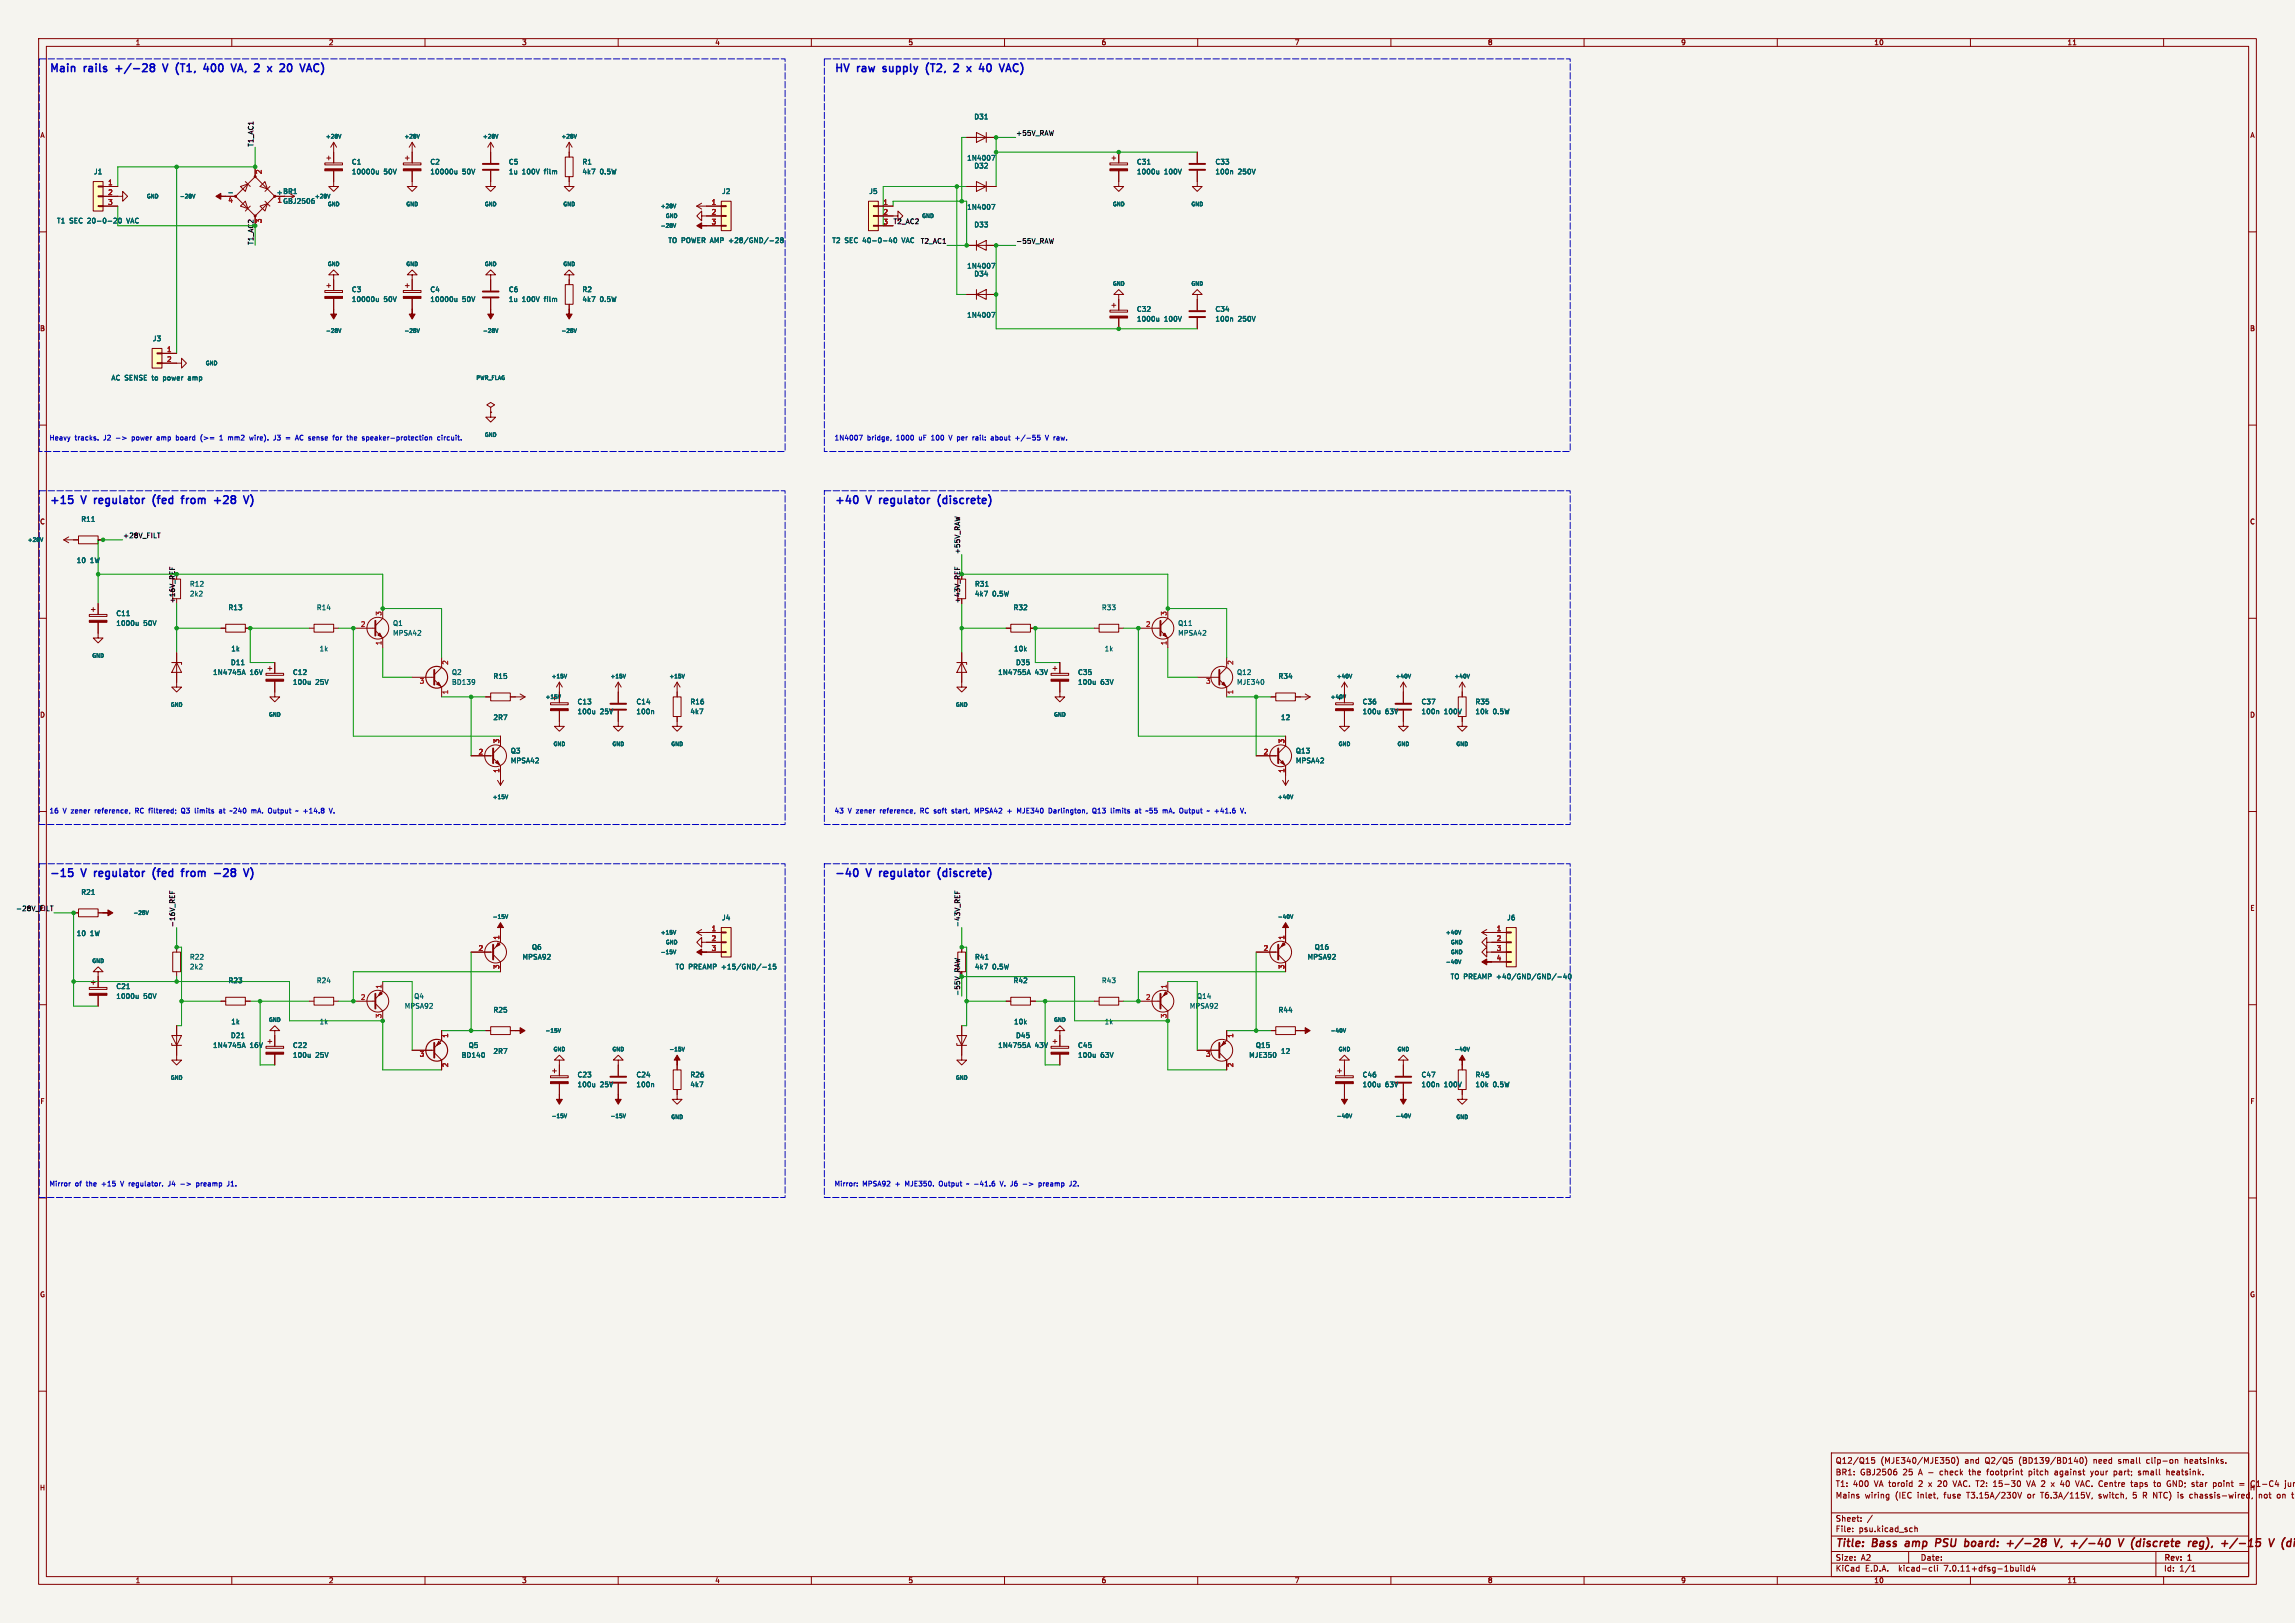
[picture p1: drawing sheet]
<svg xmlns="http://www.w3.org/2000/svg" width="594mm" height="420mm" viewBox="0 0 594 420" stroke-linecap="round" stroke-linejoin="round" font-family="sans-serif">
<defs><g id="words">
<g font-size="2.8" fill="#0000c2">
<text x="12.7" y="18.8">Main</text>
<text x="21.9" y="18.8">rails</text>
<text x="30.9" y="18.8">+/-28</text>
<text x="44.1" y="18.8">V</text>
<text x="48.1" y="18.8">(T1,</text>
<text x="56.1" y="18.8">400</text>
<text x="64.2" y="18.8">VA,</text>
<text x="70.9" y="18.8">2</text>
<text x="75.1" y="18.8">x</text>
<text x="79" y="18.8">20</text>
<text x="215.9" y="18.8">HV</text>
<text x="222" y="18.8">raw</text>
<text x="229.5" y="18.8">supply</text>
<text x="241.4" y="18.8">(T2,</text>
<text x="249.5" y="18.8">2</text>
<text x="253.7" y="18.8">x</text>
<text x="257.7" y="18.8">40</text>
<text x="263.8" y="18.8">VAC)</text>
<text x="12.7" y="130.6">+15</text>
<text x="21.3" y="130.6">V</text>
<text x="25.3" y="130.6">regulator</text>
<text x="41.3" y="130.6">(fed</text>
<text x="49.6" y="130.6">from</text>
<text x="58.8" y="130.6">+28</text>
<text x="215.9" y="130.6">+40</text>
<text x="224.5" y="130.6">V</text>
<text x="228.5" y="130.6">regulator</text>
<text x="244.5" y="130.6">(discrete)</text>
<text x="12.7" y="227.1">-15</text>
<text x="21.3" y="227.1">V</text>
<text x="25.3" y="227.1">regulator</text>
<text x="41.3" y="227.1">(fed</text>
<text x="49.6" y="227.1">from</text>
<text x="58.8" y="227.1">-28</text>
<text x="215.9" y="227.1">-40</text>
<text x="224.5" y="227.1">V</text>
<text x="228.5" y="227.1">regulator</text>
<text x="244.5" y="227.1">(discrete)</text>
</g>
<g font-size="2.8" fill="#840000">
<text x="475" y="400.9">Title:</text>
<text x="484.7" y="400.9">Bass</text>
<text x="494" y="400.9">amp</text>
<text x="502.6" y="400.9">PSU</text>
<text x="511" y="400.9">board:</text>
<text x="522.7" y="400.9">+/-28</text>
<text x="535.9" y="400.9">V,</text>
<text x="540.9" y="400.9">+/-40</text>
<text x="554.1" y="400.9">V (discrete</text>
<text x="573.7" y="400.9">reg),</text>
<text x="583" y="400.9">+/-15</text>
</g>
<g font-size="2.1" fill="#840000">
<text x="475" y="382">BR1:</text>
<text x="475" y="379">Q12/Q15</text>
<text x="481.4" y="382">GBJ2506</text>
<text x="486.7" y="379">(MJE340/MJE350)</text>
<text x="492.6" y="382">25</text>
<text x="496.8" y="382">A -</text>
<text x="502.5" y="382">check</text>
<text x="508.6" y="379">and</text>
<text x="510.2" y="382">the</text>
<text x="514" y="379">Q2/Q5</text>
<text x="515" y="382">footprint</text>
<text x="522.8" y="379">(BD139/BD140)</text>
<text x="526" y="382">pitch</text>
<text x="532.8" y="382">against</text>
<text x="542.3" y="379">need</text>
<text x="542.4" y="382">your</text>
<text x="548.4" y="382">part;</text>
<text x="548.9" y="379">small</text>
<text x="555" y="382">small</text>
<text x="556.3" y="379">clip-on</text>
<text x="562.4" y="382">heatsink.</text>
<text x="566.3" y="379">heatsinks.</text>
<text x="475" y="388">Mains</text>
<text x="475" y="385">T1:</text>
<text x="479.6" y="385">400</text>
<text x="482.7" y="388">wiring</text>
<text x="485.2" y="385">VA toroid</text>
<text x="490.6" y="388">(IEC</text>
<text x="496.5" y="388">inlet,</text>
<text x="496.9" y="385">2</text>
<text x="499.6" y="385">x</text>
<text x="502.2" y="385">20</text>
<text x="503.5" y="388">fuse</text>
<text x="506.3" y="385">VAC. T2:</text>
<text x="509.5" y="388">T3.15A/230V</text>
<text x="517" y="385">15-30</text>
<text x="525.4" y="388">or</text>
<text x="525.9" y="385">VA 2</text>
<text x="529" y="388">T6.3A/115V,</text>
<text x="532.5" y="385">x</text>
<text x="535" y="385">40</text>
<text x="539.1" y="385">VAC. Centre</text>
<text x="544.1" y="388">switch,</text>
<text x="553.1" y="388">5</text>
<text x="553.7" y="385">taps</text>
<text x="555.9" y="388">R NTC)</text>
<text x="559.8" y="385">to</text>
<text x="563.3" y="385">GND; star</text>
<text x="565.2" y="388">is</text>
<text x="568.4" y="388">chassis-wired,</text>
<text x="575.6" y="385">point</text>
<text x="582.5" y="385">=</text>
<text x="585.7" y="385">C1-C4</text>
<text x="586.5" y="388">not</text>
<text x="591.4" y="388">on</text>
<text x="475" y="394">Sheet:</text>
<text x="475" y="396.7">File:</text>
<text x="481.1" y="396.7">psu.kicad_sch</text>
<text x="475" y="406.9">KiCad</text>
<text x="475" y="404.1">Size:</text>
<text x="481.7" y="404.1">A2</text>
<text x="482.7" y="406.9">E.D.A.</text>
<text x="491.6" y="406.9">kicad-cli</text>
<text x="497" y="404.1">Date:</text>
<text x="503.5" y="406.9">7.0.11+dfsg-1build4</text>
<text x="560" y="404.3">Rev:</text>
<text x="560" y="406.9">Id:</text>
<text x="564.1" y="406.9">1/1</text>
<text x="566.4" y="404.3">1</text>
</g>
<g font-size="1.8" fill="#840000">
<text x="35" y="11.9">1</text>
<text x="85" y="11.9">2</text>
<text x="135" y="11.9">3</text>
<text x="185" y="11.9">4</text>
<text x="235" y="11.9">5</text>
<text x="285" y="11.9">6</text>
<text x="335" y="11.9">7</text>
<text x="385" y="11.9">8</text>
<text x="435" y="11.9">9</text>
<text x="485" y="11.9">10</text>
<text x="535" y="11.9">11</text>
<text x="10.3" y="35.9">A</text>
<text x="582.3" y="35.9">A</text>
<text x="10.3" y="85.9">B</text>
<text x="582.3" y="85.9">B</text>
<text x="10.3" y="135.9">C</text>
<text x="582.3" y="135.9">C</text>
<text x="10.3" y="185.9">D</text>
<text x="582.3" y="185.9">D</text>
<text x="582.3" y="235.9">E</text>
<text x="10.3" y="285.9">F</text>
<text x="582.3" y="285.9">F</text>
<text x="10.3" y="335.9">G</text>
<text x="582.3" y="335.9">G</text>
<text x="10.2" y="385.9">H</text>
<text x="582.2" y="385.9">H</text>
<text x="35" y="409.9">1</text>
<text x="85" y="409.9">2</text>
<text x="135" y="409.9">3</text>
<text x="185" y="409.9">4</text>
<text x="235" y="409.9">5</text>
<text x="285" y="409.9">6</text>
<text x="335" y="409.9">7</text>
<text x="385" y="409.9">8</text>
<text x="435" y="409.9">9</text>
<text x="485" y="409.9">10</text>
<text x="535" y="409.9">11</text>
</g>
<g font-size="1.8" fill="#006464">
<text x="252.1" y="31.1">D31</text>
<text x="250.2" y="41.8">1N4007</text>
<text x="24.2" y="45.3">J1</text>
<text x="90.9" y="42.8">C1</text>
<text x="90.9" y="45.3">10000u</text>
<text x="99.3" y="45.3">50V</text>
<text x="111.3" y="42.8">C2</text>
<text x="111.3" y="45.3">10000u</text>
<text x="119.6" y="45.3">50V</text>
<text x="131.6" y="42.8">C5</text>
<text x="131.6" y="45.3">1u</text>
<text x="135.1" y="45.3">100V</text>
<text x="141" y="45.3">film</text>
<text x="150.6" y="42.8">R1</text>
<text x="150.6" y="45.3">4k7</text>
<text x="155.2" y="45.3">0.5W</text>
<text x="252.1" y="43.8">D32</text>
<text x="294.1" y="42.8">C31</text>
<text x="294.1" y="45.3">1000u</text>
<text x="301.3" y="45.3">100V</text>
<text x="314.5" y="42.8">C33</text>
<text x="314.5" y="45.3">100n</text>
<text x="320.4" y="45.3">250V</text>
<text x="71.5" y="50.5">+ BR1</text>
<text x="186.8" y="50.4">J2</text>
<text x="224.9" y="50.4">J5</text>
<text x="14.6" y="58">T1</text>
<text x="18" y="58">SEC 20-0-20</text>
<text x="33.1" y="58">VAC</text>
<text x="250.2" y="54.5">1N4007</text>
<text x="252.1" y="59">D33</text>
<text x="172.9" y="63.1">TO POWER AMP +28/GND/-28</text>
<text x="215.3" y="63.1">T2</text>
<text x="218.6" y="63.1">SEC 40-0-40</text>
<text x="233.8" y="63.1">VAC</text>
<text x="250.2" y="69.7">1N4007</text>
<text x="252.1" y="71.7">D34</text>
<text x="90.9" y="75.8">C3</text>
<text x="111.3" y="75.8">C4</text>
<text x="131.6" y="75.8">C6</text>
<text x="150.6" y="75.8">R2</text>
<text x="90.9" y="78.3">10000u</text>
<text x="99.3" y="78.3">50V</text>
<text x="111.3" y="78.3">10000u</text>
<text x="119.6" y="78.3">50V</text>
<text x="131.6" y="78.3">1u</text>
<text x="135.1" y="78.3">100V</text>
<text x="141" y="78.3">film</text>
<text x="150.6" y="78.3">4k7</text>
<text x="155.2" y="78.3">0.5W</text>
<text x="250.2" y="82.4">1N4007</text>
<text x="294.1" y="80.9">C32</text>
<text x="294.1" y="83.4">1000u</text>
<text x="301.3" y="83.4">100V</text>
<text x="314.5" y="80.9">C34</text>
<text x="314.5" y="83.4">100n</text>
<text x="320.4" y="83.4">250V</text>
<text x="39.4" y="88.5">J3</text>
<text x="28.7" y="98.7">AC SENSE to</text>
<text x="42.5" y="98.7">power</text>
<text x="49.2" y="98.7">amp</text>
<text x="20.9" y="135.2">R11</text>
<text x="19.7" y="145.9">10</text>
<text x="23.3" y="145.9">1W</text>
<text x="49" y="154.5">2k2</text>
<text x="49" y="152">R12</text>
<text x="252.2" y="154.5">4k7</text>
<text x="252.2" y="152">R31</text>
<text x="256.8" y="154.5">0.5W</text>
<text x="30" y="159.6">C11</text>
<text x="59" y="158.1">R13</text>
<text x="81.9" y="158.1">R14</text>
<text x="262.2" y="158.1">R32</text>
<text x="285.1" y="158.1">R33</text>
<text x="30" y="162.2">1000u</text>
<text x="37.1" y="162.2">50V</text>
<text x="101.6" y="164.7">MPSA42</text>
<text x="101.6" y="162.2">Q1</text>
<text x="304.8" y="162.2">Q11</text>
<text x="304.8" y="164.7">MPSA42</text>
<text x="59.6" y="172.3">D11</text>
<text x="59.7" y="168.8">1k</text>
<text x="82.6" y="168.8">1k</text>
<text x="262.3" y="168.8">10k</text>
<text x="262.8" y="172.3">D35</text>
<text x="285.8" y="168.8">1k</text>
<text x="55" y="174.9">1N4745A</text>
<text x="64.7" y="174.9">16V</text>
<text x="75.7" y="177.4">100u</text>
<text x="75.7" y="174.9">C12</text>
<text x="81.6" y="177.4">25V</text>
<text x="116.8" y="177.4">BD139</text>
<text x="116.8" y="174.9">Q2</text>
<text x="127.6" y="175.9">R15</text>
<text x="258.2" y="174.9">1N4755A</text>
<text x="267.9" y="174.9">43V</text>
<text x="278.9" y="174.9">C35</text>
<text x="278.9" y="177.4">100u</text>
<text x="284.9" y="177.4">63V</text>
<text x="320.1" y="174.9">Q12</text>
<text x="320.1" y="177.4">MJE340</text>
<text x="330.8" y="175.9">R34</text>
<text x="149.4" y="185">100u</text>
<text x="149.4" y="182.5">C13</text>
<text x="155.3" y="185">25V</text>
<text x="164.6" y="185">100n</text>
<text x="164.6" y="182.5">C14</text>
<text x="178.6" y="185">4k7</text>
<text x="178.6" y="182.5">R16</text>
<text x="352.6" y="182.5">C36</text>
<text x="352.6" y="185">100u</text>
<text x="358.5" y="185">63V</text>
<text x="367.8" y="182.5">C37</text>
<text x="367.8" y="185">100n</text>
<text x="373.8" y="185">100V</text>
<text x="381.8" y="182.5">R35</text>
<text x="381.8" y="185">10k</text>
<text x="386.4" y="185">0.5W</text>
<text x="127.6" y="186.5">2R7</text>
<text x="331.4" y="186.5">12</text>
<text x="132.1" y="197.7">MPSA42</text>
<text x="132.1" y="195.2">Q3</text>
<text x="335.3" y="195.2">Q13</text>
<text x="335.3" y="197.7">MPSA42</text>
<text x="20.9" y="231.7">R21</text>
<text x="186.8" y="238.4">J4</text>
<text x="390" y="238.4">J6</text>
<text x="19.7" y="242.4">10</text>
<text x="23.3" y="242.4">1W</text>
<text x="137.6" y="246">Q6</text>
<text x="340.2" y="246">Q16</text>
<text x="49" y="251.1">2k2</text>
<text x="49" y="248.5">R22</text>
<text x="135.1" y="248.5">MPSA92</text>
<text x="174.7" y="251.1">TO PREAMP +15/GND/-15</text>
<text x="252.2" y="251.1">4k7</text>
<text x="252.2" y="248.5">R41</text>
<text x="256.8" y="251.1">0.5W</text>
<text x="338.3" y="248.5">MPSA92</text>
<text x="30" y="256.1">C21</text>
<text x="59" y="254.6">R23</text>
<text x="81.9" y="254.6">R24</text>
<text x="262.2" y="254.6">R42</text>
<text x="285.1" y="254.6">R43</text>
<text x="375.3" y="253.6">TO PREAMP +40/GND/GND/-40</text>
<text x="30" y="258.7">1000u</text>
<text x="37.1" y="258.7">50V</text>
<text x="104.6" y="261.2">MPSA92</text>
<text x="107.1" y="258.7">Q4</text>
<text x="127.6" y="262.2">R25</text>
<text x="307.8" y="261.2">MPSA92</text>
<text x="309.7" y="258.7">Q14</text>
<text x="330.8" y="262.2">R44</text>
<text x="59.6" y="268.8">D21</text>
<text x="59.7" y="265.3">1k</text>
<text x="82.6" y="265.3">1k</text>
<text x="262.3" y="265.3">10k</text>
<text x="262.8" y="268.8">D45</text>
<text x="285.8" y="265.3">1k</text>
<text x="55" y="271.4">1N4745A</text>
<text x="64.7" y="271.4">16V</text>
<text x="75.7" y="273.9">100u</text>
<text x="75.7" y="271.4">C22</text>
<text x="81.6" y="273.9">25V</text>
<text x="119.4" y="273.9">BD140</text>
<text x="121.2" y="271.4">Q5</text>
<text x="127.6" y="272.9">2R7</text>
<text x="258.2" y="271.4">1N4755A</text>
<text x="267.9" y="271.4">43V</text>
<text x="278.9" y="271.4">C45</text>
<text x="278.9" y="273.9">100u</text>
<text x="284.9" y="273.9">63V</text>
<text x="323.2" y="273.9">MJE350</text>
<text x="324.9" y="271.4">Q15</text>
<text x="331.4" y="272.9">12</text>
<text x="149.4" y="281.5">100u</text>
<text x="149.4" y="279">C23</text>
<text x="155.3" y="281.5">25V</text>
<text x="164.6" y="281.5">100n</text>
<text x="164.6" y="279">C24</text>
<text x="178.6" y="281.5">4k7</text>
<text x="178.6" y="279">R26</text>
<text x="352.6" y="279">C46</text>
<text x="352.6" y="281.5">100u</text>
<text x="358.5" y="281.5">63V</text>
<text x="367.8" y="279">C47</text>
<text x="367.8" y="281.5">100n</text>
<text x="373.8" y="281.5">100V</text>
<text x="381.8" y="279">R45</text>
<text x="381.8" y="281.5">10k</text>
<text x="386.4" y="281.5">0.5W</text>
</g>
<g font-size="1.8" fill="#0f0f0f">
<text x="262.9" y="35.2">+55V_RAW</text>
<text x="65.7" y="38.1" transform="rotate(-90 65.7 38.1)">T1_AC1</text>
<text x="231.1" y="58.1">T2_AC2</text>
<text x="233.8" y="63.1">VAC T2_AC1</text>
<text x="262.9" y="63.1">-55V_RAW</text>
<text x="31.7" y="139.3">+28V_FILT</text>
<text x="248.6" y="143.5" transform="rotate(-90 248.6 143.5)">+55V_RAW</text>
<text x="4" y="235.9">-28V_FILT</text>
<text x="10.3" y="235.9">E</text>
<text x="45.4" y="240" transform="rotate(-90 45.4 240)">-16V_REF</text>
<text x="248.6" y="240" transform="rotate(-90 248.6 240)">-43V_REF</text>
</g>
<g font-size="1.8" fill="#a90000">
<text x="68" y="45.2" transform="rotate(-90 68 45.2)">2</text>
<text x="27.9" y="48">1</text>
<text x="27.9" y="50.5">2</text>
<text x="27.9" y="53.1">3</text>
<text x="59" y="52.8">4</text>
<text x="71.7" y="52.8">1 GBJ2506</text>
<text x="184.1" y="53.1">1</text>
<text x="228.5" y="53.1">1</text>
<text x="68" y="57.9" transform="rotate(-90 68 57.9)">3</text>
<text x="184.1" y="55.6">2</text>
<text x="184.1" y="58.2">3</text>
<text x="228.5" y="55.6">2</text>
<text x="228.5" y="58.2">3</text>
<text x="43.1" y="91.2">1</text>
<text x="43.1" y="93.7">2</text>
<text x="98.8" y="159.5" transform="rotate(-90 98.8 159.5)">3</text>
<text x="302" y="159.5" transform="rotate(-90 302 159.5)">3</text>
<text x="93.3" y="162.3">2</text>
<text x="98.8" y="167.1" transform="rotate(-90 98.8 167.1)">1</text>
<text x="296.5" y="162.3">2</text>
<text x="302" y="167.1" transform="rotate(-90 302 167.1)">1</text>
<text x="116.3" y="172.2" transform="rotate(-90 116.3 172.2)">2</text>
<text x="319.5" y="172.2" transform="rotate(-90 319.5 172.2)">2</text>
<text x="108.5" y="177.2">3</text>
<text x="116.3" y="179.8" transform="rotate(-90 116.3 179.8)">1</text>
<text x="312" y="177.2">3</text>
<text x="319.5" y="179.8" transform="rotate(-90 319.5 179.8)">1</text>
<text x="123.8" y="195.3">2</text>
<text x="129.3" y="192.5" transform="rotate(-90 129.3 192.5)">3</text>
<text x="327" y="195.3">2</text>
<text x="332.5" y="192.5" transform="rotate(-90 332.5 192.5)">3</text>
<text x="129.3" y="200.1" transform="rotate(-90 129.3 200.1)">1</text>
<text x="332.5" y="200.1" transform="rotate(-90 332.5 200.1)">1</text>
<text x="129.3" y="243.3" transform="rotate(-90 129.3 243.3)">1</text>
<text x="184.1" y="241">1</text>
<text x="184.1" y="243.6">2</text>
<text x="332.5" y="243.3" transform="rotate(-90 332.5 243.3)">1</text>
<text x="387.3" y="241">1</text>
<text x="387.3" y="243.6">2</text>
<text x="123.8" y="246.1">2</text>
<text x="129.3" y="250.9" transform="rotate(-90 129.3 250.9)">3</text>
<text x="184.1" y="246.1">3</text>
<text x="327" y="246.1">2</text>
<text x="332.5" y="250.9" transform="rotate(-90 332.5 250.9)">3</text>
<text x="387.3" y="246.1">3</text>
<text x="387.3" y="248.7">4</text>
<text x="98.8" y="256" transform="rotate(-90 98.8 256)">1</text>
<text x="302" y="256" transform="rotate(-90 302 256)">1</text>
<text x="93.3" y="258.8">2</text>
<text x="98.8" y="263.6" transform="rotate(-90 98.8 263.6)">3</text>
<text x="296.5" y="258.8">2</text>
<text x="302" y="263.6" transform="rotate(-90 302 263.6)">3</text>
<text x="116.3" y="268.7" transform="rotate(-90 116.3 268.7)">1</text>
<text x="319.5" y="268.7" transform="rotate(-90 319.5 268.7)">1</text>
<text x="108.5" y="273.8">3</text>
<text x="312" y="273.8">3</text>
<text x="116.3" y="276.3" transform="rotate(-90 116.3 276.3)">2</text>
<text x="319.5" y="276.3" transform="rotate(-90 319.5 276.3)">2</text>
</g>
<g font-size="1.8" fill="#009600">
<text x="65.7" y="63.5" transform="rotate(-90 65.7 63.5)">T1_AC2</text>
<text x="45.4" y="156.2" transform="rotate(-90 45.4 156.2)">+16V_REF</text>
<text x="248.6" y="156.2" transform="rotate(-90 248.6 156.2)">+43V_REF</text>
<text x="248.6" y="257.8" transform="rotate(-90 248.6 257.8)">-55V_RAW</text>
</g>
<g font-size="1.8" fill="#0000c2">
<text x="12.7" y="114.1">Heavy</text>
<text x="19.4" y="114.1">tracks.</text>
<text x="27" y="114.1">J2</text>
<text x="34.6" y="114.1">power</text>
<text x="41.3" y="114.1">amp</text>
<text x="46.5" y="114.1">board</text>
<text x="53" y="114.1">(&gt;=</text>
<text x="58.2" y="114.1">1</text>
<text x="60.6" y="114.1">mm2</text>
<text x="66.3" y="114.1">wire).</text>
<text x="72.7" y="114.1">J3</text>
<text x="76.1" y="114.1">=</text>
<text x="78.8" y="114.1">AC sense</text>
<text x="88.9" y="114.1">for</text>
<text x="92.8" y="114.1">the</text>
<text x="96.9" y="114.1">speaker-protection</text>
<text x="116.6" y="114.1">circuit.</text>
<text x="215.9" y="114.1">1N4007</text>
<text x="224.4" y="114.1">bridge,</text>
<text x="232.2" y="114.1">1000</text>
<text x="238.2" y="114.1">uF</text>
<text x="241.6" y="114.1">100</text>
<text x="246.4" y="114.1">V per</text>
<text x="252.8" y="114.1">rail:</text>
<text x="257.8" y="114.1">about</text>
<text x="264.3" y="114.1">+/-55</text>
<text x="272.4" y="114.1">V raw.</text>
<text x="12.7" y="210.6">16</text>
<text x="16.3" y="210.6">V zener</text>
<text x="24.9" y="210.6">reference,</text>
<text x="35.5" y="210.6">RC filtered;</text>
<text x="47.8" y="210.6">Q3</text>
<text x="51.6" y="210.6">limits</text>
<text x="58" y="210.6">at</text>
<text x="61.1" y="210.6">~240</text>
<text x="66.8" y="210.6">mA.</text>
<text x="71.4" y="210.6">Output</text>
<text x="78.8" y="210.6">~ +14.8</text>
<text x="215.9" y="210.6">43</text>
<text x="219.5" y="210.6">V zener</text>
<text x="228.1" y="210.6">reference,</text>
<text x="238.7" y="210.6">RC soft</text>
<text x="247.2" y="210.6">start,</text>
<text x="253.4" y="210.6">MPSA42</text>
<text x="262" y="210.6">+</text>
<text x="264.8" y="210.6">MJE340</text>
<text x="273.1" y="210.6">Darlington,</text>
<text x="284.7" y="210.6">Q13</text>
<text x="289.6" y="210.6">limits</text>
<text x="296.1" y="210.6">at</text>
<text x="299.2" y="210.6">~55</text>
<text x="303.7" y="210.6">mA.</text>
<text x="308.2" y="210.6">Output</text>
<text x="315.6" y="210.6">~ +41.6</text>
<text x="12.7" y="307.1">Mirror</text>
<text x="19.4" y="307.1">of</text>
<text x="22.5" y="307.1">the</text>
<text x="26.6" y="307.1">+15</text>
<text x="31.8" y="307.1">V regulator.</text>
<text x="44.5" y="307.1">J4</text>
<text x="47.8" y="307.1">-&gt;</text>
<text x="52.1" y="307.1">preamp</text>
<text x="60.3" y="307.1">J1.</text>
<text x="215.9" y="307.1">Mirror:</text>
<text x="223.2" y="307.1">MPSA92</text>
<text x="231.8" y="307.1">+</text>
<text x="234.6" y="307.1">MJE350.</text>
<text x="243.6" y="307.1">Output</text>
<text x="251" y="307.1">~ -41.6</text>
<text x="260" y="307.1">V. J6</text>
<text x="266.2" y="307.1">-&gt;</text>
<text x="270.5" y="307.1">preamp</text>
<text x="278.7" y="307.1">J2.</text>
</g>
<g font-size="1.4" fill="#006464">
<text x="84.2" y="36">+28V</text>
<text x="104.6" y="36">+28V</text>
<text x="124.9" y="36">+28V</text>
<text x="145.2" y="36">+28V</text>
<text x="37.9" y="51.5">GND</text>
<text x="46.4" y="51.5">-28V</text>
<text x="81.4" y="51.5">+28V</text>
<text x="84.7" y="53.6">GND</text>
<text x="105" y="53.6">GND</text>
<text x="125.3" y="53.6">GND</text>
<text x="145.7" y="53.6">GND</text>
<text x="287.9" y="53.6">GND</text>
<text x="308.2" y="53.6">GND</text>
<text x="170.9" y="54.1">+28V</text>
<text x="170.9" y="59.1">-28V</text>
<text x="172.2" y="56.6">GND</text>
<text x="238.5" y="56.6">GND</text>
<text x="84.7" y="69.1">GND</text>
<text x="105" y="69.1">GND</text>
<text x="125.3" y="69.1">GND</text>
<text x="145.7" y="69.1">GND</text>
<text x="287.9" y="74.1">GND</text>
<text x="308.2" y="74.1">GND</text>
<text x="84.2" y="86.3">-28V</text>
<text x="104.6" y="86.3">-28V</text>
<text x="124.9" y="86.3">-28V</text>
<text x="145.2" y="86.3">-28V</text>
<text x="53.1" y="94.7">GND</text>
<text x="123.2" y="98.5">PWR_FLAG</text>
<text x="125.3" y="113.3">GND</text>
<text x="7.1" y="140.4">+28V</text>
<text x="23.7" y="170.4">GND</text>
<text x="142.7" y="175.7">+15V</text>
<text x="157.9" y="175.7">+15V</text>
<text x="173.1" y="175.7">+15V</text>
<text x="345.9" y="175.7">+40V</text>
<text x="361.1" y="175.7">+40V</text>
<text x="376.3" y="175.7">+40V</text>
<text x="44.1" y="183.1">GND</text>
<text x="69.5" y="185.6">GND</text>
<text x="141.1" y="181.1">+15V</text>
<text x="247.3" y="183.1">GND</text>
<text x="272.7" y="185.6">GND</text>
<text x="344.3" y="181.1">+40V</text>
<text x="143.1" y="193.3">GND</text>
<text x="158.4" y="193.3">GND</text>
<text x="173.6" y="193.3">GND</text>
<text x="346.3" y="193.3">GND</text>
<text x="361.6" y="193.3">GND</text>
<text x="376.8" y="193.3">GND</text>
<text x="127.4" y="207">+15V</text>
<text x="330.6" y="207">+40V</text>
<text x="34.4" y="236.9">-28V</text>
<text x="127.4" y="238">-15V</text>
<text x="330.6" y="238">-40V</text>
<text x="170.9" y="242">+15V</text>
<text x="172.2" y="244.6">GND</text>
<text x="374.1" y="242">+40V</text>
<text x="375.4" y="244.6">GND</text>
<text x="23.7" y="249.4">GND</text>
<text x="170.9" y="247.1">-15V</text>
<text x="374.1" y="249.6">-40V</text>
<text x="375.4" y="247.1">GND</text>
<text x="69.5" y="264.6">GND</text>
<text x="141.1" y="267.4">-15V</text>
<text x="272.7" y="264.6">GND</text>
<text x="344.3" y="267.4">-40V</text>
<text x="143.1" y="272.3">GND</text>
<text x="158.4" y="272.3">GND</text>
<text x="173.1" y="272.3">-15V</text>
<text x="346.3" y="272.3">GND</text>
<text x="361.6" y="272.3">GND</text>
<text x="376.3" y="272.3">-40V</text>
<text x="44.1" y="279.6">GND</text>
<text x="247.3" y="279.6">GND</text>
<text x="142.7" y="289.5">-15V</text>
<text x="157.9" y="289.5">-15V</text>
<text x="173.6" y="289.8">GND</text>
<text x="345.9" y="289.5">-40V</text>
<text x="361.1" y="289.5">-40V</text>
<text x="376.8" y="289.8">GND</text>
</g>
</g></defs>
<path d="M0 0h594v420h-594z" fill="#f5f4ef" stroke="#f5f4ef" stroke-width=".26"/>
<g fill="none" stroke="#840000" stroke-width=".26">
<path d="M10 10h574v400h-574zM12 12h570v396h-570zM60 10v2M110 10v2M160 10v2M210 10v2M260 10v2M310 10v2M360 10v2M410 10v2M460 10v2M510 10v2"/>
<path d="M536.6 11.6h.7M560 10v2M86.4 36.8l-.8 1.3M86.4 36.8v5.4M86.4 36.8l.7 1.3M106.7 36.8v5.4M106.7 36.8l-.8 1.3M106.7 36.8l.7 1.3M127 36.8l-.8 1.3M127 36.8v5.4M127 36.8l.8 1.3M147.3 36.8l-.7 1.3"/>
<path d="M147.3 36.8v3.8M147.3 36.8l.8 1.3M250.2 35.6h7.6M252.7 34.3l2.6 1.3-2.6 1.2zM255.3 34.3v2.5M289.6 39.4v2.8M309.9 39.4v2.8M10 60h2M24.1 47h2.6v7.6h-2.6zM25.4 53.2h1.3v.3h-1.3zM25.4 50.7h1.3v.2h-1.3zM25.4 48.1h1.3v.3h-1.3z"/>
<path d="M26.7 50.8h5v-1.3l1.3 1.3-1.3 1.3v-1.3M26.7 48.3h3.8M26.7 53.3h3.8M58.4 50.8h2.6M62.2 48.3l1.9-.7-.6 1.9zM62.2 53.3l1.3-1.2 .6 1.9zM63.5 47l1.3 1.3M64.8 53.3l-1.3 1.3M66 45.7l5.1 5.1-5.1 5.1-5-5.1zM66 43.2v2.5M66 55.9v2.5M67.3 48.3l1.3-1.3 .6 1.9z"/>
<path d="M67.3 53.3l1.9-.6-.6 1.9zM68.6 52.1l1.2 1.2M69.8 48.3l-1.2 1.2M76.2 50.8l-1.3 .8M84.1 42.2h4.5v.5h-4.5zM84.6 40.9h1M85.1 40.4v1M86.4 44.2v4.1h1.2l-1.2 1.2-1.3-1.2h1.3M104.4 42.2h4.6v.5h-4.6zM104.9 40.9h1M105.4 40.4v1M106.7 44.2v4.1h1.2l-1.2 1.2-1.3-1.2h1.3"/>
<path d="M127 44.2v4.1h1.3l-1.3 1.2-1.3-1.2h1.3M146.3 40.6h2v5.1h-2zM147.3 45.7v2.6h1.3l-1.3 1.2-1.3-1.2h1.3M180.3 53.3h6.4M180.3 53.3l1.3 .8M181.6 55.9v-1.3l-1.3 1.3 1.3 1.3v-1.3h5.1M181.6 52.6l-1.3 .7M182.9 58.4h3.8M186.7 58.3h1.3v.2h-1.3zM186.7 55.8h1.3v.2h-1.3zM186.7 53.2h1.3v.3h-1.3zM186.7 52.1h2.5v7.6h-2.5z"/>
<path d="M224.8 52.1h2.5v7.6h-2.5zM226.1 58.3h1.2v.2h-1.2zM226.1 55.8h1.2v.2h-1.2zM226.1 53.2h1.2v.3h-1.2zM227.3 55.9h5.1v-1.3l1.3 1.3-1.3 1.3v-1.3M227.3 53.3h3.8M227.3 58.4h3.8M250.2 48.3h7.6M252.7 47l2.6 1.3-2.6 1.2zM255.3 47v2.5M287.3 42.2h4.5v.5h-4.5zM287.8 40.9h1"/>
<path d="M288.3 40.4v1M289.6 44.2v4.1h1.2l-1.2 1.2-1.3-1.2h1.3M309.9 44.2v4.1h1.2l-1.2 1.2-1.3-1.2h1.3M582 60h2M84.1 75.2h4.5v.5h-4.5zM84.6 73.9h1M85.1 73.4v1M86.4 71.1h1.2l-1.2-1.2-1.3 1.2h1.3v4.1M86.4 77.2v2.8M104.4 75.2h4.6v.5h-4.6zM104.9 73.9h1M105.4 73.4v1"/>
<path d="M106.7 71.1h1.2l-1.2-1.2-1.3 1.2h1.3v4.1M106.7 77.2v2.8M127 71.1h1.3l-1.3-1.2-1.3 1.2h1.3v4.1M127 77.2v2.8M146.3 73.7h2v5h-2zM147.3 71.1h1.3l-1.3-1.2-1.3 1.2h1.3v2.6M147.3 78.7v1.3M250.2 63.5h7.6M250.2 76.2h7.6M252.7 63.5l2.6-1.3v2.6zM252.7 76.2l2.6-1.3v2.6zM252.7 62.2v2.6"/>
<path d="M252.7 74.9v2.6M287.8 79h1M288.3 78.5v1M289.6 76.2h1.2l-1.2-1.3-1.3 1.3h1.3v4.1M309.9 76.2h1.2l-1.2-1.3-1.3 1.3h1.3v4.1M39.4 90.2h2.5v5.1h-2.5zM40.6 93.9h1.3v.2h-1.3zM40.6 91.3h1.3v.3h-1.3zM41.9 94h5.1v-1.3l1.3 1.3-1.3 1.3v-1.3M41.9 91.4h3.8M287.3 80.3h4.5v.5h-4.5zM289.6 82.3v2.8"/>
<path d="M309.9 82.3v2.8M10 110h2M127 105.4l1-.6-1-.7-1 .7 1 .6v1.3M127 106.7h.1M127 106.7v1.3h1.3l-1.3 1.2-1.3-1.2h1.3M582 110h2M16.5 139.7h3.8M16.5 139.7l1.3 .8M17.8 138.9l-1.3 .8M20.3 138.7h5.1v2h-5.1zM25.4 139.7h1.3M10 160h2"/>
<path d="M23.1 159h4.6v.5h-4.6zM23.6 157.7h1M24.1 157.2v1M25.4 156.2v2.8M44.7 149.9h2v5h-2zM99.1 157.5v2.5l-1.9 1.9M247.9 149.9h2v5h-2zM302.3 157.5v2.5l-1.9 1.9M582 160h2M25.4 161v4.1h1.3l-1.3 1.3-1.3-1.3h1.3M44.4 171.5h2.6v.5M45.7 168.9v8.9h1.3l-1.3 1.3-1.3-1.3h1.3"/>
<path d="M45.7 171.5l1.3 2.5h-2.6zM57.1 162.6h1.3M58.4 161.5h5.1v2.1h-5.1zM63.5 162.6h1.3M68.8 174.2h4.6v.6h-4.6zM69.3 173h1.1M69.8 172.5v1M71.1 176.3v4h1.3l-1.3 1.3-1.3-1.3h1.3M71.1 171.5v2.7M80 162.6h1.3M81.3 161.5h5.1v2.1h-5.1zM86.4 162.6h1.2"/>
<path d="M91.4 162.6h5.8M97.2 163.2l1.9 1.9v2.5M106.7 175.3h5.7M112.4 175.9l1.9 1.9v2.5M114.3 170.2v2.5l-1.9 1.9M127 179.3h5.1v2.1h-5.1zM134.6 179.6l1.3 .7M144.8 176.5v5.4M144.8 176.5l-.8 1.3M144.8 176.5l.7 1.3M160 176.5v5.4M160 176.5l-.7 1.3"/>
<path d="M160 176.5l.8 1.3M175.3 176.5v3.8M175.3 176.5l-.8 1.3M175.3 176.5l.7 1.3M247.6 171.5h2.6v.5M248.9 171.5l1.3 2.5h-2.6zM248.9 168.9v8.9h1.3l-1.3 1.3-1.3-1.3h1.3M260.3 162.6h1.3M261.6 161.5h5.1v2.1h-5.1zM266.7 162.6h1.3M272 174.2h4.6v.6h-4.6zM272.5 173h1.1"/>
<path d="M273 172.5v1M274.3 176.3v4h1.3l-1.3 1.3-1.3-1.3h1.3M274.3 171.5v2.7M283.2 162.6h1.3M284.5 161.5h5.1v2.1h-5.1zM289.6 162.6h1.2M294.6 162.6h5.8M300.4 163.2l1.9 1.9v2.5M309.9 175.3h5.7M315.6 175.9l1.9 1.9v2.5M317.5 170.2v2.5l-1.9 1.9M330.2 179.3h5.1v2.1h-5.1z"/>
<path d="M337.8 179.6l1.3 .7M348 176.5v5.4M348 176.5l-.8 1.3M348 176.5l.7 1.3M363.2 176.5v5.4M363.2 176.5l-.7 1.3M363.2 176.5l.8 1.3M378.5 176.5l-.8 1.3M378.5 176.5v3.8M378.5 176.5l.7 1.3M121.9 195.6h5.7M125.7 180.3h1.3"/>
<path d="M127.6 196.2l1.9 1.9v5.1M129.5 190.5v2.5l-1.9 1.9M132.1 180.3h3.8M135.9 180.3l-1.3 .8M142.5 181.9h4.6v.5h-4.6zM144.8 183.9v4.1h1.2l-1.2 1.2-1.3-1.2h1.3M160 183.9v4.1h1.3l-1.3 1.2-1.3-1.2h1.3M174.2 180.3h2.1v5.1h-2.1zM175.3 185.4v2.6h1.2l-1.2 1.2-1.3-1.2h1.3M325.1 195.6h5.7M328.9 180.3h1.3M330.8 196.2l1.9 1.9v5.1"/>
<path d="M332.7 190.5v2.5l-1.9 1.9M335.3 180.3h3.8M339.1 180.3l-1.3 .8M345.7 181.9h4.6v.5h-4.6zM348 183.9v4.1h1.2l-1.2 1.2-1.3-1.2h1.3M363.2 183.9v4.1h1.3l-1.3 1.2-1.3-1.2h1.3M377.4 180.3h2.1v5.1h-2.1zM378.5 185.4v2.6h1.2l-1.2 1.2-1.3-1.2h1.3M10 210h2M128.8 201.9l.7 1.3M130.3 201.9l-.8 1.3M332 201.9l.7 1.3"/>
<path d="M333.5 201.9l-.8 1.3M582 210h2M19 236.2h1.3M20.3 235.2h5.1v2h-5.1zM25.4 236.2h1.3M10 260h2M23.1 255.5h4.6v.5h-4.6zM23.6 254.3h1M24.1 253.7v1.1M25.4 251.5h1.3l-1.3-1.3-1.3 1.3h1.3v4M25.4 257.6v2.8M44.7 246.4h2v5.1h-2z"/>
<path d="M45.7 245.1v1.3M45.7 251.5v1.2M57.1 259.1h1.3M58.4 258.1h5.1v2h-5.1zM63.5 259.1h1.3M80 259.1h1.3M81.3 258.1h5.1v2h-5.1zM86.4 259.1h1.2M91.4 259.1h5.8M97.2 259.7l1.9 1.9v2.6M99.1 254v2.5l-1.9 1.9M121.9 246.4h5.7"/>
<path d="M127.6 247l1.9 1.9v2.6M129.5 241.3v2.5l-1.9 1.9M180.3 241.3h6.4M180.3 241.3l1.3 .8M181.6 243.8v-1.2l-1.3 1.2 1.3 1.3v-1.3h5.1M181.6 240.5l-1.3 .8M182.9 246.4h3.8M186.7 246.3h1.3v.2h-1.3zM186.7 243.7h1.3v.3h-1.3zM186.7 241.2h1.3v.2h-1.3zM186.7 240h2.5v7.7h-2.5zM247.9 246.4h2v5.1h-2z"/>
<path d="M248.9 245.1v1.3M260.3 259.1h1.3M261.6 258.1h5.1v2h-5.1zM266.7 259.1h1.3M283.2 259.1h1.3M284.5 258.1h5.1v2h-5.1zM289.6 259.1h1.2M294.6 259.1h5.8M300.4 259.7l1.9 1.9v2.6M302.3 254v2.5l-1.9 1.9M325.1 246.4h5.7M330.8 247l1.9 1.9v2.6"/>
<path d="M332.7 241.3v2.5l-1.9 1.9M383.5 241.3l1.3 .8M383.5 241.3h6.4M384.8 246.4v-1.3l-1.3 1.3 1.3 1.3v-1.3h5.1M384.8 243.8v-1.2l-1.3 1.2 1.3 1.3v-1.3h5.1M384.8 240.5l-1.3 .8M386.1 248.9h3.8M389.9 248.8h1.3v.2h-1.3zM389.9 246.3h1.3v.2h-1.3zM389.9 243.7h1.3v.3h-1.3zM389.9 241.2h1.3v.2h-1.3zM389.9 240h2.5v10.2h-2.5z"/>
<path d="M582 260h2M44.4 270v.5h2.6M44.4 268h2.6l-1.3 2.5zM45.7 265.4v8.9h1.3l-1.3 1.3-1.3-1.3h1.3M68.8 270.8h4.6v.5h-4.6zM69.3 269.5h1.1M69.8 269v1M71.1 266.7h1.3l-1.3-1.3-1.3 1.3h1.3v4.1M71.1 272.8v2.8M106.7 271.8h5.7M112.4 272.4l1.9 1.9v2.6M114.3 266.7v2.5l-1.9 1.9"/>
<path d="M125.7 266.7h1.3M127 265.7h5.1v2h-5.1zM132.1 266.7h1.2M142.5 278.4h4.6v.5h-4.6zM143 277.1h1M143.5 276.6v1M144.8 274.3h1.2l-1.2-1.2-1.3 1.2h1.3v4.1M160 274.3h1.3l-1.3-1.2-1.3 1.2h1.3v4.1M174.2 276.9h2.1v5h-2.1zM175.3 275.6v1.3M247.6 270v.5h2.6M247.6 268h2.6l-1.3 2.5z"/>
<path d="M248.9 265.4v8.9h1.3l-1.3 1.3-1.3-1.3h1.3M272 270.8h4.6v.5h-4.6zM272.5 269.5h1.1M273 269v1M274.3 266.7h1.3l-1.3-1.3-1.3 1.3h1.3v4.1M274.3 272.8v2.8M309.9 271.8h5.7M315.6 272.4l1.9 1.9v2.6M317.5 266.7v2.5l-1.9 1.9M328.9 266.7h1.3M330.2 265.7h5.1v2h-5.1zM335.3 266.7h1.2"/>
<path d="M345.7 278.4h4.6v.5h-4.6zM346.2 277.1h1M346.7 276.6v1M348 274.3h1.2l-1.2-1.2-1.3 1.2h1.3v4.1M363.2 274.3h1.3l-1.3-1.2-1.3 1.2h1.3v4.1M377.4 276.9h2.1v5h-2.1zM378.5 275.6v1.3M144.8 280.4v2.8M160 280.4v2.8M175.3 281.9v2.6h1.2l-1.2 1.3-1.3-1.3h1.3M348 280.4v2.8M363.2 280.4v2.8"/>
<path d="M378.5 281.9v2.6h1.2l-1.2 1.3-1.3-1.3h1.3M10 310h2M582 310h2M10 360h2M474 376h108v32h-108zM485.2 377.2h-.7l-.1 .7 .7-.1 .1 .7-.2 .2-.6-.2M505.2 377.3l.3-.1a.8 .8 0 0 1 .5 .7 .8 .8 0 0 1-.5 .8l-.4-.6zM506.5 377a1.72 1.72 0 0 1 0 2.2M520.1 377.2h.7M520.7 377.8l.2 .2-.2 .6M538.5 377.2h.2a.8 .8 0 0 1 .5 .7 .8 .8 0 0 1-.5 .8 1 1 0 0 1-.2-1.5zM539.7 377a1.72 1.72 0 0 1 0 2.2"/>
<path d="M555.7 377.8v.7M563 377.8l.6-.1 .1 1M565.5 377.2v1.5M565.7 377.7l-.2 .1M582 360h2M474 397.5h108M474 391.5h108M479.5 396.2v.2M479.5 395.4v.2M481.7 393.5v.2M481.7 392.7v.2M484.6 392.1l-1.3 1.9"/>
<path d="M488.5 386.7h.4M488.9 386.7v1.2l-.3 .3M488.9 387.6l-.4 .1M490.5 380.2h.3M490.7 380.7l.3 .3v.4l-.3 .3M494.7 383.7h.2M494.8 395.4h.2M494.9 384.6l-.2 .1M494.9 383.2v1.5M495 396.3l-.2 .1M495.6 394.9v1.5M495.6 395.5l.6-.1v1"/>
<path d="M501.5 387.6l-.1 .3M505.5 383.2l.5 1.5M514.2 380.7h.5M516 384.7h.8M516 383.6l.4-.4v1.5M522.2 386.2l.5 1.5 .5-1.5M523 380.7h.5M523.2 381.6l.3 .1M524.5 383.2l.5 1.5 .5-1.5M525.2 381.6l.4 .1M525.2 380.7v1.5M525.6 380.7h-.4"/>
<path d="M528.1 386.2h.9M530.9 383.7l.8 1M531.7 383.7l-.8 1M532.3 380.7h-.4M532.4 381.1l-.6 .2 .1 .3 .5 .1M533.7 383.1l-.4 1.1h.9M538.2 383.2l-.5 1.5M541.1 380.7l.4 1M541.5 381.7l-.4 .5M541.5 387.6l-.1 .3M541.8 380.7l-.3 1M543.2 387.6l.5 .1"/>
<path d="M543.5 386.7l-.3 .2 .3 .3M547.2 380.7h.4l.3 .3M547.2 380.7v1.5M547.9 381.4l-.3 .3-.4-.1M552.1 387.5l.6 .2M552.5 383.7h.6M552.9 386.2h-.7l-.1 .7 .6-.2M553 384.1l-.5 .2v.3l.5 .1M554 380.7h-.3l-.2 .2v.2l.5 .1v.4h-.5M554.7 386.2h.6M554.7 387h.6M555.1 387l.5 .7"/>
<path d="M559.2 384l-.3-.3-.5 .3 .1 .6 .4 .1 .3-.3M560.8 380.8l.6-.1 .1 1M560.8 380.2v1.5M562.5 384.7v-1.5l.8 1.5M564.4 387.6l.4 .1M564.6 386.7l-.2 .2 .2 .3M567.3 386.7h.2M567.5 387.6l-.2 .1M574.3 383.7h.4l.3 .3v.4l-.3 .3-.5-.3zM579.7 383.9h1.1M579.7 384.3h1.1M583 387.6l-.2 .3"/>
<path d="M583.5 383.3l-.4-.1-.4 .3M584.1 384.7h.9M584.2 383.5l.3-.3v1.5M584.7 386.8l.6-.1 .1 1M584.7 386.7v1M590 386.7l.2 .3-.2 .6M592.9 384.5l-.6 .1M592.9 383.7v1M593.6 383.7v1M594.1 383.7l-.5 .1M60 408v2M110 408v2"/>
<path d="M160 408v2M210 408v2M260 408v2M310 408v2M360 408v2M410 408v2M460 408v2M474 404.5h108M474 401.5h108M494 401.5v3M499.6 405.6h.4M500 406.5l-.4 .1"/>
<path d="M500.7 405.1v1.3l.2 .2M501.5 405.1v.1M501.5 405.6v1M510 408v2M523.1 405.1v.1M523.1 405.6v1M523.8 405.1v1.3l.2 .2M525.2 405.6h-.4l-.3 .3 .2 .6h.5M525.2 405.1v1.5M526.2 405l-.3 1.1h.9M526.6 405.6v1M536.6 409.6h.7"/>
<path d="M558 401.5v6.5M560 408v2M567.3 406.6h.9M567.3 405.5l.4-.4v1.5"/>
<circle cx="97.8" cy="162.6" r="2.82"/>
<circle cx="301" cy="162.6" r="2.82"/>
<circle cx="316.2" cy="175.3" r="2.82"/>
<circle cx="128.3" cy="195.6" r="2.82"/>
<circle cx="331.5" cy="195.6" r="2.82"/>
<circle cx="97.8" cy="259.1" r="2.82"/>
<circle cx="128.3" cy="246.4" r="2.82"/>
<circle cx="301" cy="259.1" r="2.82"/>
<circle cx="331.5" cy="246.4" r="2.82"/>
<circle cx="316.2" cy="271.8" r="2.82"/>
</g>
<g fill="none" stroke="#840000" stroke-width=".4">
<path d="M493.2 399.5l-.1 .4 .3 .3M502 398.2h-.8l-.2 2M502.1 399.1l-1 .1M519.5 399.4h1.6M523.6 398.1l-2 2.6M531.8 398.2l.4 2 .9-2M540.2 398.1l-2.1 2.6M548.4 398.2l.4 2 .9-2M552.5 397.9a2.36 2.36 0 0 0-.4 3.1M553.8 398.9l-.6 .1-.2 .2v.8l.6 .2M571.3 397.9a2.32 2.32 0 0 1-.4 3.1M579.6 399.4h1.6"/>
<path d="M582.3 398.7l-.2 .1M591.4 397.9a2.35 2.35 0 0 0-.3 3.1M592.9 399h-.7l-.3 .8 .3 .4 .6-.1M593 398.2l-.2 2M593.9 398.9l-.2 1.3M594 398.2v.2M533.6 400.1l-.2 .4M572.6 400.1l-.2 .4M581.9 400.2h1.2"/>
</g>
<g fill="none" stroke="#006464" stroke-width=".26">
<path d="M88.3 34.8l-.4 1M108.6 34.8l-.3 1M128.9 34.8l-.3 1M149.2 34.8l-.3 1M254.9 30.8h.7M29.5 56.6l.5-.1 .2 .3-.8 .9h.8M30.9 56.5h.1a.62 .62 0 0 1 .4 .6 .62 .62 0 0 1-.5 .6l-.2-.5zM49.8 50.3l.3 1 .4-1M59.2 49.9h1M80.9 51.9h.2M81.3 52v.5l-.4 .1M85.4 50.3l-.3 1"/>
<path d="M97.4 44.2l.1 .8 .4-.1M97.9 44.2v.8M117.7 44.2l.1 .8 .5-.1M118.3 44.2v.8M174.3 57.9l.3 1 .3-1M174.9 52.8l-.3 1M256.7 52.9h.8l-.5 1.3M256.7 40.2h.8l-.5 1.3M297 42.5h.7M299.9 44.2v.8M299.9 44.9l-.5 .1M318.9 44.2l.1 .2v.6"/>
<path d="M97.4 77.2l.1 .8 .4-.1M97.9 77.2v.8M117.7 77.2l.1 .8 .5-.1M118.3 77.2v.8M199.3 62.3h.9M200.8 61.7l.5-.2 .2 .4-.8 .9h.8M202.2 62.1l-.2-.3 .2-.3 .5 .3-.2 .3M202.2 62.1l-.2 .2 .2 .5 .5-.2-.2-.5M202.2 62.1h.3M230.4 61.5l-.3 .9h.8M230.7 62v.8M231.5 61.6l.2-.1a.62 .62 0 0 1 .4 .7 .62 .62 0 0 1-.6 .5l-.1-.4z"/>
<path d="M256.7 68.1h.8l-.5 1.3M87.6 85.1l.3 1 .4-1M107.9 85.1l.4 1 .3-1M128.2 85.1l.4 1 .3-1M148.6 85.1l.3 1 .3-1M256.7 80.8h.8l-.5 1.3M299.9 82.3v.8M299.9 83l-.5 .1M318.9 82.3l.1 .2v.6M11.1 139.2l-.3 1M23.7 134.9h.8M32.8 159.3h.7"/>
<path d="M255.1 151.7h.7M35.8 161v.9M35.8 161.7l-.5 .1M62.5 172h.7M62.6 174.6l.4-1.3 .5 1.3M62.7 174.2h.6M80.3 176.3v.8M80.3 177l-.2 .1M122.8 175.9l.1 .7-.2 .4M122.9 176.4l-.1 .2M145.1 179.8l-.3 1M146.7 174.5l-.3 1"/>
<path d="M161.9 174.5l-.3 1M177.2 174.5l-.4 1M265.8 174.6l.4-1.3 .5 1.3M265.9 174.2h.6M283.5 176.3v.8M283.5 177l-.2 .1M327 176.1v.8M348.3 179.8l-.3 1M349.9 174.5l-.3 1M365.1 174.5l-.3 1M380.4 174.5l-.4 1M153.9 183.9v.8"/>
<path d="M153.9 184.6l-.1 .1M169 183.9l.2 .2v.6M357.1 183.9v.8M357.1 184.6l-.1 .1M372.2 183.9l.2 .2v.6M131.4 205.7l-.3 1M334.6 205.7l-.3 1M23.7 231.5h.8M37.8 235.7l.3 1 .3-1M130.8 236.7l.3 1 .3-1M334 236.7l.3 1 .3-1M32.8 255.8h.7"/>
<path d="M35.8 257.5v.9M35.8 258.3h-.5M174.3 245.8l.3 1 .3-1M174.9 240.8l-.3 1M197.4 250.3h1M198.9 250.8h.7M198.9 249.9l.4-.4v1.3M200.8 249.5h-.6l-.1 .6 .6-.1 .1 .6h-.7M255.1 248.2h.7M377.5 248.4l.3 1 .3-1M378.1 240.8l-.3 1M403.2 252.8h1"/>
<path d="M405 252l-.3 .9h.8M405.3 252.5v.8M406 252.2l.2-.2a.62 .62 0 0 1 .5 .7 .62 .62 0 0 1-.6 .5l-.2-.4zM62.5 268.5h.7M62.6 271.1l.4-1.3 .5 1.3M62.7 270.7h.6M80.3 272.8v.8M80.3 273.5l-.2 .1M125.3 272.5v1M144.4 266.2l.4 1 .3-1M176.5 271l.3 1 .4-1M265.8 271.1l.4-1.3 .5 1.3"/>
<path d="M265.9 270.7h.6M283.5 272.8v.8M283.5 273.5l-.2 .1M330.2 272.6v.8M347.6 266.2l.4 1 .3-1M379.7 271l.3 1 .4-1M146 288.3l.4 1 .3-1M153.9 280.4v.8M153.9 281.1l-.1 .1M161.3 288.3l.3 1 .3-1M169 280.4l.2 .2v.6M349.2 288.3l.4 1 .3-1"/>
<path d="M357.1 280.4v.8M357.1 281.1l-.1 .1M364.5 288.3l.3 1 .3-1M372.2 280.4l.2 .2v.6"/>
</g>
<g fill="#840000" stroke="#840000" stroke-width=".26">
<path d="M383.5 248.9l1.3-.7v.7h1.3h-1.3v.8z"/>
<path d="M97.8 164.3l.5-.5 .5 1z"/>
<path d="M287.3 81.8h4.5v.5h-4.5z"/>
<path d="M55.9 50.8l1.2-.8v.8h1.3h-1.3v.8z"/>
<path d="M23.1 160.5h4.6v.5h-4.6z"/>
<path d="M68.8 175.8h4.6v.5h-4.6z"/>
<path d="M113 177l.5-.5 .5 1z"/>
<path d="M142.5 183.4h4.6v.5h-4.6z"/>
<path d="M345.7 279.9h4.6v.5h-4.6z"/>
<path d="M348 283.2v1.3h.7l-.7 1.3-.8-1.3h.8z"/>
<path d="M345.7 183.4h4.6v.5h-4.6z"/>
<path d="M26.7 236.2h1.2v-.7l1.3 .7-1.3 .8v-.8z"/>
<path d="M331.5 197.4l.5-.5 .5 1z"/>
<path d="M316.2 177l.5-.5 .5 1z"/>
<path d="M23.1 257h4.6v.6h-4.6z"/>
<path d="M86.4 80v1.3h.7l-.7 1.3-.8-1.3h.8z"/>
<path d="M84.1 43.7h4.5v.5h-4.5z"/>
<path d="M84.1 76.7h4.5v.5h-4.5z"/>
<path d="M287.3 43.7h4.5v.5h-4.5z"/>
<path d="M301.5 163.8l.5 1-1-.5z"/>
<path d="M272 175.8h4.6v.5h-4.6z"/>
<path d="M144.8 283.2v1.3h.7l-.7 1.3-.8-1.3h.8z"/>
<path d="M272 272.3h4.6v.5h-4.6z"/>
<path d="M68.8 272.3h4.6v.5h-4.6z"/>
<path d="M113.5 269.5l.5 .5-1 .5z"/>
<path d="M301.6 256.7l.5 .5-1 .5z"/>
<path d="M104.4 43.7h4.6v.5h-4.6z"/>
<path d="M104.4 76.7h4.6v.5h-4.6z"/>
<path d="M106.7 80v1.3h.7l-.7 1.3-.8-1.3h.8z"/>
<path d="M98.4 256.7l.5 .5-1 .5z"/>
<path d="M147.3 80v1.3h.8l-.8 1.3-.7-1.3h.7z"/>
<path d="M127 80v1.3h.8l-.8 1.3-.8-1.3h.8z"/>
<path d="M180.3 58.4l1.3-.7v.7h1.3h-1.3v.8z"/>
<path d="M160 283.2v1.3h.8l-.8 1.3-.7-1.3h.7z"/>
<path d="M128.9 244l.5 .5-1 .5z"/>
<path d="M133.3 266.7h1.3v-.8l1.3 .8-1.3 .8v-.8z"/>
<path d="M332.7 238.8l.8 1.2h-.8v1.3v-1.3h-.7z"/>
<path d="M142.5 279.9h4.6v.5h-4.6z"/>
<path d="M128.3 197.4l.5-.5 .5 1z"/>
<path d="M336.5 266.7h1.3v-.8l1.3 .8-1.3 .8v-.8z"/>
<path d="M332.1 244l.5 .5-1 .5z"/>
<path d="M316.7 269.5l.5 .5-1 .5z"/>
<path d="M363.2 283.2v1.3h.8l-.8 1.3-.7-1.3h.7z"/>
<path d="M378.5 273.1l.7 1.2h-.7v1.3v-1.3h-.8z"/>
<path d="M129.5 238.8l.8 1.2h-.8v1.3v-1.3h-.7z"/>
<path d="M180.3 246.4l1.3-.8v.8h1.3h-1.3v.7z"/>
<path d="M175.3 273.1l.7 1.2h-.7v1.3v-1.3h-.8z"/>
<circle cx="61" cy="50.8" r=".25"/>
<circle cx="66" cy="55.9" r=".25"/>
<circle cx="66" cy="45.7" r=".25"/>
<circle cx="71.1" cy="50.8" r=".25"/>
</g>
<g fill="none" stroke="#840000" stroke-width=".51">
<path d="M125 43.9h4M125 42.4h4M307.8 43.9h4.1M307.8 42.4h4.1M125 77h4M125 75.4h4M307.8 82h4.1M307.8 80.5h4.1M97.2 160.7v3.8M300.4 160.7v3.8M315.6 173.4v3.8M127.6 193.7v3.8"/>
<path d="M158 183.6h4.1M158 182.1h4.1M330.8 193.7v3.8M361.2 183.6h4.1M361.2 182.1h4.1M158 278.6h4.1M315.6 269.9v3.8M361.2 278.6h4.1M158 280.2h4.1M361.2 280.2h4.1"/>
</g>
<g fill="#ffffc2" stroke="#ffffc2" stroke-width=".26">
<path d="M389.9 240h2.5v10.2h-2.5z"/>
<path d="M24.1 47h2.6v7.6h-2.6z"/>
<path d="M224.8 52.1h2.5v7.6h-2.5z"/>
<path d="M39.4 90.2h2.5v5.1h-2.5z"/>
<path d="M186.7 52.1h2.5v7.6h-2.5z"/>
<path d="M186.7 240h2.5v7.7h-2.5z"/>
</g>
<g fill="#840000" stroke="#840000" stroke-width=".51">
<path d="M112.4 173.4v3.8z"/>
<path d="M112.4 269.9v3.8z"/>
<path d="M300.4 257.2v3.8z"/>
<path d="M97.2 257.2v3.8z"/>
<path d="M127.6 244.5v3.8z"/>
<path d="M330.8 244.5v3.8z"/>
</g>
<g fill="none" stroke="#840000" stroke-width=".3">
<circle cx="113" cy="175.3" r="2.82"/>
<circle cx="113" cy="271.8" r="2.82"/>
</g>
<g fill="none" stroke="#0f0f0f" stroke-width=".26">
<path d="M272.7 61.7l-.3 1.3-.3-.9M40.7 137.9h.8M43.9 146.7v.6M44.5 146.9v.4M247.1 146.7v.6M247.7 146.9v.4M13 234.4h.7M13.4 234.4v1.3M43.9 230.6v.6h1.3M44.5 230.7v.5M247.1 230.6v.6h1.3M247.7 230.7v.5"/>
<path d="M247.1 248l1.3 .3-.9 .3"/>
</g>
<g fill="none" stroke="#0000c2" stroke-width=".4">
<path d="M39.2 17.4l-.3-.4 .3-.5 .6 .1 .2 .3-.4 .5M39.2 17.4l-.3 .4v.4l.3 .3 .6-.1 .2-.2v-.4l-.4-.4M39.2 17.4h.4M42.1 16.5l.7 2 .6-2M46.7 16.5h1.1M52.8 17.9h1.2M55.3 16.5a1.07 1.07 0 0 0-.6 1 1.07 1.07 0 0 0 .6 1M61.5 18.5l.7-2 .7 2M61.7 18h1M69.2 17.2l1.1 1.3M70.3 17.2l-1.1 1.3M73.2 16.5l.4 .4-.1 .5-1.1 1.1h1.2"/>
<path d="M77.6 16.5l.7 2M83.2 16.2a2.29 2.29 0 0 1 0 3.1M228.5 18.4l.2 .1M228.6 17.3v.5M240.4 16.2a2.29 2.29 0 0 0 0 3.1M247 16.6l.7-.1 .3 .2 .1 .4-1.3 1.4h1.3M256.1 16.5a1.25 1.25 0 0 1 0 2M261 16.5l.7 2M262.9 16.5a1.08 1.08 0 0 0-.7 1 1.08 1.08 0 0 0 .7 1M17.8 128.3h1M18 129.1h.5l.4 .3-.2 .8-.7 .1M24.5 129v1.3"/>
<path d="M24.6 129.2l-.1 .1M40.2 128a2.29 2.29 0 0 0 0 3.1M46.9 129h.7M47.6 128.3l-.4 .3M48.3 129v1.3M48.7 129l-.4 .3M55.5 129.5h1.6M58 128.4l-.1 .1M59 129.2l-1.2 1.1h1.3M64.9 128a2.29 2.29 0 0 1 0 3.1M221.4 128.3a1.07 1.07 0 0 1 .7 1 1.07 1.07 0 0 1-.7 1M227.7 129v1.3"/>
<path d="M227.8 129.2l-.1 .1M243.4 128a2.29 2.29 0 0 0 0 3.1M18.8 224.8h-1l-.1 1 .3-.2 .7 .1 .2 .3-.1 .6-.3 .2-.8-.2M24.5 225.5v1.3M24.6 225.7l-.1 .2M40.2 224.5a2.29 2.29 0 0 0 0 3.1M46.9 225.5h.7M47.6 224.8l-.4 .3M48.3 225.5v1.3M48.7 225.5l-.4 .4M55.5 226.1h1.6M59 225.7l-1.2 1.1h1.3"/>
<path d="M63.1 224.8l.6 2 .7-2M64.9 224.5a2.29 2.29 0 0 1 0 3.1M221.2 224.9l.2-.1a1.07 1.07 0 0 1 .7 1 1.07 1.07 0 0 1-.7 1 1.33 1.33 0 0 1-.2-1.9zM227.7 225.5v1.3M227.8 225.7l-.1 .2M243.4 224.5a2.29 2.29 0 0 0 0 3.1"/>
</g>
<g fill="none" stroke="#0000c2" stroke-width=".26">
<path d="M25.4 113.8v.1M30.1 113.4h1M31.7 113l.9 .4-.9 .4M40.8 113l-.1 .1M40.8 113.4l-.2 .2 .2 .3M45.6 112.6v1.3M45.6 113.8l.4 .1M46 113l-.4 .1M52.4 112.4a1.46 1.46 0 0 0 0 2M56.9 113.9h.7M56.9 113l.3-.4v1.3M59.3 113l.4 .2"/>
<path d="M59.7 113.2v.7M60.2 113.1l-.3-.1-.2 .2M65.5 113l-.2 .9-.2-.6-.3 .6M71.3 112.6v.9l-.2 .3M71.8 113.8l.5 .1M71.8 112.6h.8l-.5 .5h.2M76.4 113.9l.4-1.3 .5 1.3M77.6 113.3l.3 .5h.5M78.4 112.7h-.5l-.3 .5M88.2 113v.9M88.4 113l-.2 .3M92.3 113.1l-.4-.1-.2 .2 .1 .6h.5"/>
<path d="M92.3 113.3l-.6 .2M96.4 113l-.4 .2v.6l.4 .1M96.6 113.3l-.6 .2M113.9 113.1l-.4-.1-.2 .3 .1 .5h.5M114.4 112.6v.1M114.4 113v.9M115 113v.9M115.4 113l-.4 .3M116.2 113l-.5 .3 .1 .5 .4 .1M222.4 112.6h.8l-.5 1.3M230.6 113.8l-.1 .3M241.1 113.9h.7"/>
<path d="M241.2 112.9l-.1 .1M245.6 112.6l.4 1.3M251.8 113v.9M252.2 113l-.4 .3M256.6 113.1h.5v.8M257.1 113.3l-.6 .3 .2 .3 .4-.1M262.9 113.4h.9M263.4 112.9v1M268.6 112.6h.6M268.7 113.1l.5 .2v.5l-.5 .1M270.5 112.6l.5 1.3 .4-1.3M33.6 210.3l-.1 .3"/>
<path d="M45.5 209.6v.1M45.5 210.3v.2M45.5 209.7h.1M47.2 210.1h.1M47.5 209.1l-.3 .1-.2 .4v.6l.5 .2M56.8 209.6h.5l.1 .8M57.4 209.9l-.6 .2 .1 .3 .5-.1M60.7 209.1l-.2 .2M61.2 209.7l-.7 .7h.7M65.5 209.6l.2 .1M65.7 209.7l.2-.1h.3l.1 .8M65.7 209.7v.7"/>
<path d="M86 209.1l-.4 1.3M86.5 210.3v.1M236.8 210.3l-.1 .3M246.4 210.3l.3 .1M246.7 209.6l-.3 .1 .3 .3M253.3 209.1l-.5 .9-.4-.9v1.3M260.8 209.9h1M261.3 209.4v1M263.4 209.1l.4 .9 .4-.9v1.3M271.8 209.1a.68 .68 0 0 1 .4 .7 .68 .68 0 0 1-.4 .6M283 209.2l.4-.1 .2 .2 .1 .7-.3 .4-.5-.2-.1-.6zM283.1 210.1l.4 .2"/>
<path d="M283.5 210.3l.2 .2M284.2 210.4h.7M284.3 209.4l-.1 .1M288.9 209.6v.8M289.2 209.6l-.3 .1M294 209.6l.4 .1v.7M294.4 210.3l-.4 .1M294.4 209.9h-.4M294.9 209.6h.4M295 209.1v1.1l.3 .2M297.6 209.1h.6M298.2 209.7v.6"/>
<path d="M302.5 210.4l.5-1.3 .4 1.3M302.7 210h.6M307.7 209.6h.5M314.5 209.9h.9M314.9 209.4v1M18.2 306.1l-.3 .2M31.2 305.7l.4 1.2M42.1 306.8v.1M43.9 306.7l-.4 .2M46.8 306.4h1M50.9 306.1h.4l.2 .2-.1 .6h-.5M50.9 306.1v1.2"/>
<path d="M59.2 305.7v1l-.4 .2M221.9 306.8v.1M221.9 306.1v.2M250.2 306.4h.4M258.8 305.7l.4 1.2 .5-1.2M264.8 306.4h1M268.9 306.1v1.2M268.9 306.1h.4l.2 .2-.1 .6h-.5M277.3 305.7v.9l-.2 .3M278.3 305.7l-.5 .1M278.5 306.2l-.8 .7h.8"/>
</g>
<path d="M10.2 15.2h193v101.6h-193v-101.6M213.4 15.2h193v101.6h-193v-101.6M10.2 127h193v86.4h-193v-86.4M213.4 127h193v86.4h-193v-86.4M10.2 223.5h193v86.4h-193v-86.4M213.4 223.5h193v86.4h-193v-86.4" fill="none" stroke="#0000c2" stroke-width=".26" stroke-dasharray="1.7 .6"/>
<g fill="none" stroke="#009600" stroke-width=".26">
<path d="M66 38.1v5.1h-35.5v5.1M250.2 35.6h-1.3v16.5M257.8 39.4h52.1M262.9 35.6h-5.1v12.7M30.5 53.3v5.1h35.5v5.1M45.7 43.2v48.2M231.1 53.3v-1.2h19.1v11.4h-5.1M247.6 48.3v27.9h2.6M250.2 48.3h-21.6v10.1h2.5M262.9 63.5h-5.1v21.6h52.1M31.7 139.7h-6.3v16.5M25.4 148.6h73.7v8.9h15.2v12.7"/>
<path d="M45.7 156.2v12.7M248.9 143.5v5.1h53.4v8.9h15.2v12.7M248.9 156.2v12.7M45.7 162.6h11.4M80 162.6h-15.2v8.9h6.3M87.6 162.6h3.8v27.9h38.1M99.1 167.6v7.7h7.6M248.9 162.6h11.4M283.2 162.6h-15.2v8.9h6.3M290.8 162.6h3.8v27.9h38.1M302.3 167.6v7.7h7.6M114.3 180.3h11.4"/>
<path d="M121.9 180.3v15.3M317.5 180.3h11.4M325.1 180.3v15.3M14 236.2h5v24.2h6.4M19 254h55.9v10.2h24.2v12.7h15.2M45.7 240v5.1h1.3v20.3h-1.3M45.7 252.7v1.3M47 259.1h10.1M64.8 259.1h15.2M67.3 259.1v16.5h3.8M99.1 254h7.6v17.8M121.9 246.4v20.3"/>
<path d="M129.5 251.5h-38.1v7.6h-3.8M248.9 257.8v-5.1h29.2v11.5h24.2v12.7h15.2M248.9 240v5.1h1.3v20.3h-1.3M250.2 259.1h10.1M268 259.1h15.2M270.5 259.1v16.5h3.8M302.3 254h7.6v17.8M325.1 246.4v20.3M332.7 251.5h-38.1v7.6h-3.8M114.3 266.7h11.4M317.5 266.7h11.4"/>
</g>
<g fill="#009600" stroke="#009600" stroke-width=".26">
<circle cx="19" cy="236.2" r=".46"/>
<circle cx="91.4" cy="259.1" r=".46"/>
<circle cx="99.1" cy="264.2" r=".46"/>
<circle cx="121.9" cy="266.7" r=".46"/>
<circle cx="121.9" cy="180.3" r=".46"/>
<circle cx="26.7" cy="139.7" r=".46"/>
<circle cx="25.4" cy="148.6" r=".46"/>
<circle cx="99.1" cy="157.5" r=".46"/>
<circle cx="91.4" cy="162.6" r=".46"/>
<circle cx="64.8" cy="162.6" r=".46"/>
<circle cx="45.7" cy="162.6" r=".46"/>
<circle cx="45.7" cy="43.2" r=".46"/>
<circle cx="66" cy="43.2" r=".46"/>
<circle cx="19" cy="254" r=".46"/>
<circle cx="67.3" cy="259.1" r=".46"/>
<circle cx="45.7" cy="254" r=".46"/>
<circle cx="47" cy="259.1" r=".46"/>
<circle cx="45.7" cy="245.1" r=".46"/>
<circle cx="325.1" cy="180.3" r=".46"/>
<circle cx="257.8" cy="35.6" r=".46"/>
<circle cx="257.8" cy="39.4" r=".46"/>
<circle cx="289.6" cy="39.4" r=".46"/>
<circle cx="289.6" cy="85.1" r=".46"/>
<circle cx="257.8" cy="76.2" r=".46"/>
<circle cx="257.8" cy="63.5" r=".46"/>
<circle cx="250.2" cy="63.5" r=".46"/>
<circle cx="247.6" cy="48.3" r=".46"/>
<circle cx="248.9" cy="52.1" r=".46"/>
<circle cx="248.9" cy="245.1" r=".46"/>
<circle cx="250.2" cy="259.1" r=".46"/>
<circle cx="325.1" cy="266.7" r=".46"/>
<circle cx="302.3" cy="264.2" r=".46"/>
<circle cx="294.6" cy="259.1" r=".46"/>
<circle cx="270.5" cy="259.1" r=".46"/>
<circle cx="294.6" cy="162.6" r=".46"/>
<circle cx="268" cy="162.6" r=".46"/>
<circle cx="302.3" cy="157.5" r=".46"/>
<circle cx="248.9" cy="162.6" r=".46"/>
</g>
<use href="#words"/>
</svg>
